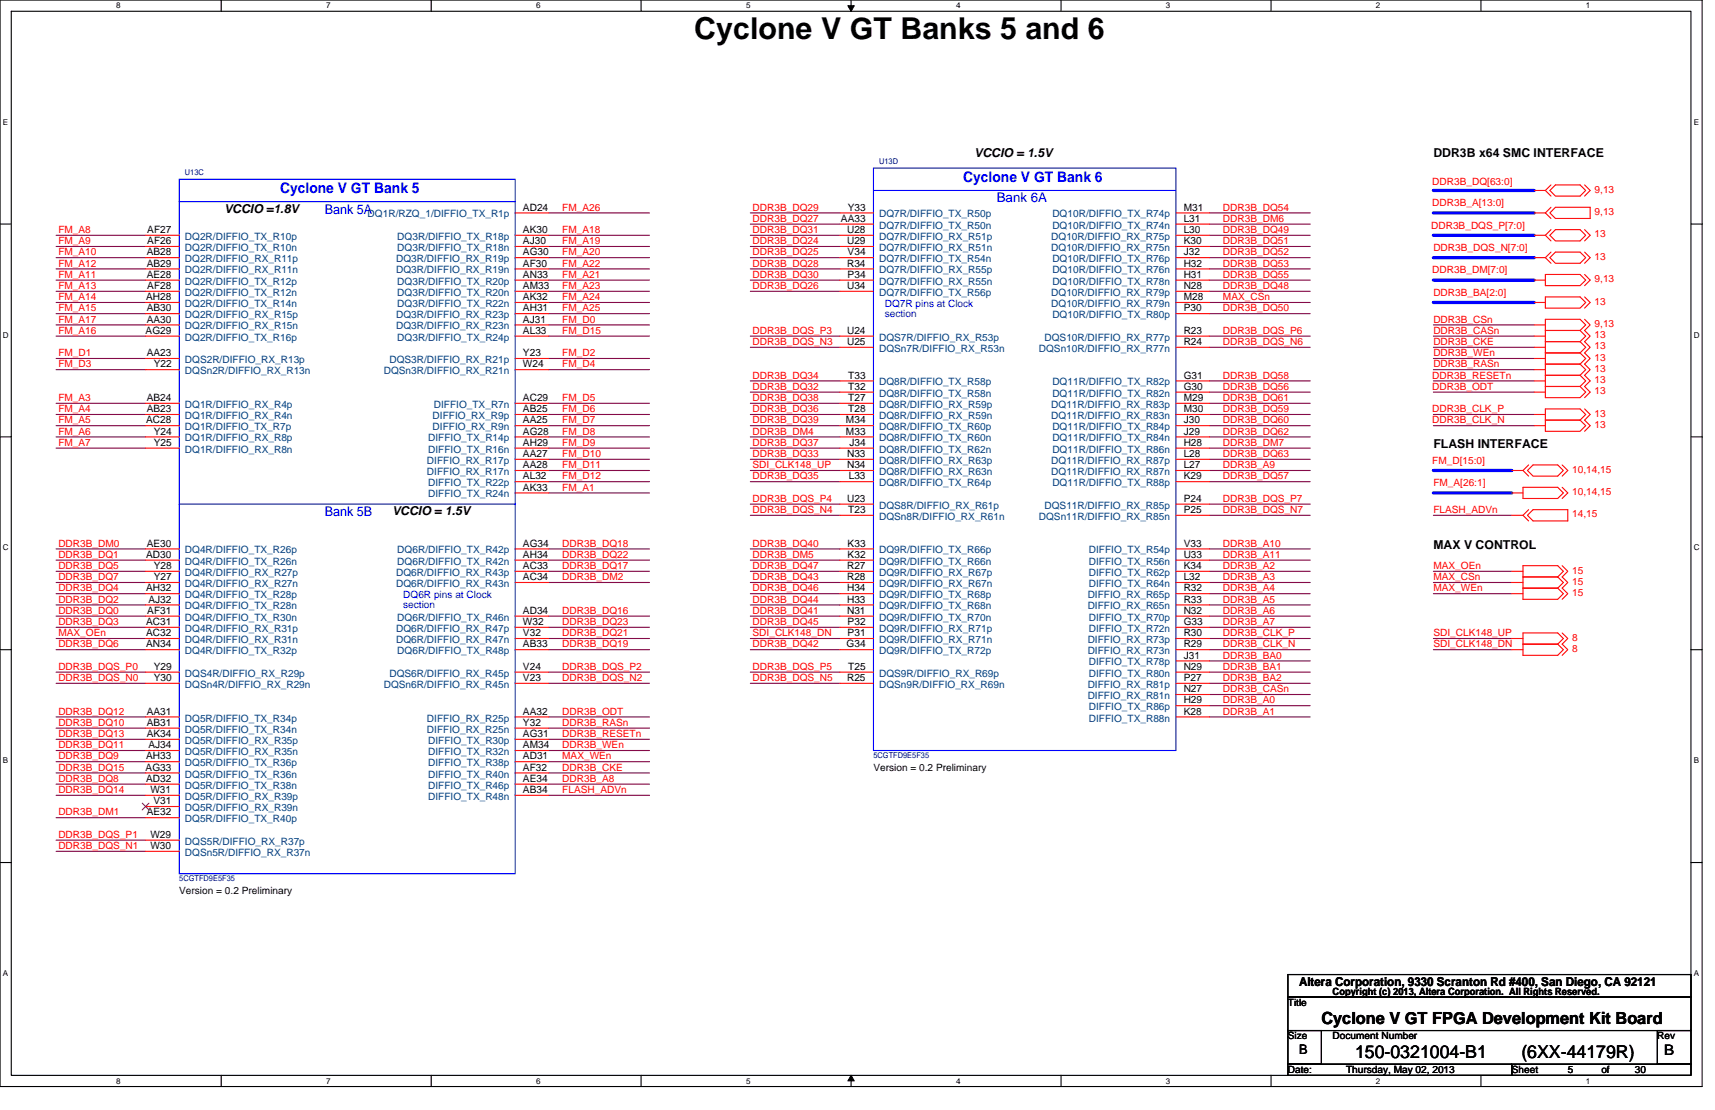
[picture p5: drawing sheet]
<svg xmlns="http://www.w3.org/2000/svg" width="432mm" height="279mm" viewBox="0 0 432 279" stroke-linecap="round" stroke-linejoin="round" font-family="sans-serif">
<defs><g id="words">
<text font-size="7.6" x="174.8" y="9.7">Cyclone V GT Banks 5 and 6</text>
<g font-size="4.5">
<text x="341.2" y="266.3">150-0321004-B1</text>
<text x="383.1" y="266.3">(6XX-44179R)</text>
</g>
<text font-size="4.2" x="332.7" y="257.7">Cyclone V GT FPGA Development Kit Board</text>
<g font-size="3.7" fill="#00f">
<text x="242.5" y="45.7">Cyclone V GT Bank 6</text>
<text x="70.5" y="48.5">Cyclone V GT Bank 5</text>
</g>
<text font-size="3.7" x="419" y="265.5">B</text>
<g font-size="3.4" fill="#00f">
<text x="81.8" y="53.8">Bank 5A</text>
<text x="251" y="51">Bank 6A</text>
<text x="81.8" y="129.9">Bank 5B</text>
</g>
<text font-size="3.4" x="327.1" y="265.2">B</text>
<g font-size="3.1">
<text x="245.3" y="39.5">VCCIO = 1.5V</text>
<text x="360.9" y="39.5">DDR3B x64 SMC INTERFACE</text>
<text x="56.4" y="53.6">VCCIO =1.8V</text>
<text x="360.9" y="112.8">FLASH INTERFACE</text>
<text x="98.7" y="129.8">VCCIO = 1.5V</text>
<text x="360.9" y="138.2">MAX V CONTROL</text>
<text x="327.1" y="248.2">Altera Corporation, 9330 Scranton Rd #400, San Diego, CA 92121</text>
</g>
<g font-size="2.5" fill="#f00">
<text x="360.6" y="46.5">DDR3B_DQ[63:0]</text>
<text x="141.6" y="53">FM_A26</text>
<text x="189.5" y="53">DDR3B_DQ29</text>
<text x="307.9" y="53">DDR3B_DQ54</text>
<text x="360.6" y="51.9">DDR3B_A[13:0]</text>
<text x="401.5" y="48.5">9,13</text>
<text x="14.7" y="58.7">FM_A8</text>
<text x="141.6" y="58.7">FM_A18</text>
<text x="189.5" y="55.8">DDR3B_DQ27</text>
<text x="189.5" y="58.7">DDR3B_DQ31</text>
<text x="307.9" y="58.7">DDR3B_DQ49</text>
<text x="307.9" y="55.8">DDR3B_DM6</text>
<text x="360.3" y="57.5">DDR3B_DQS_P[7:0]</text>
<text x="401.5" y="54.1">9,13</text>
<text x="401.5" y="59.8">13</text>
<text x="14.7" y="61.5">FM_A9</text>
<text x="14.7" y="64.3">FM_A10</text>
<text x="141.6" y="61.5">FM_A19</text>
<text x="141.6" y="64.3">FM_A20</text>
<text x="189.5" y="61.5">DDR3B_DQ24</text>
<text x="189.5" y="64.3">DDR3B_DQ25</text>
<text x="307.9" y="64.3">DDR3B_DQ52</text>
<text x="307.9" y="61.5">DDR3B_DQ51</text>
<text x="360.9" y="63.2">DDR3B_DQS_N[7:0]</text>
<text x="401.5" y="65.4">13</text>
<text x="14.7" y="67.1">FM_A12</text>
<text x="14.7" y="69.9">FM_A11</text>
<text x="141.6" y="69.9">FM_A21</text>
<text x="141.6" y="67.1">FM_A22</text>
<text x="189.5" y="69.9">DDR3B_DQ30</text>
<text x="189.5" y="67.1">DDR3B_DQ28</text>
<text x="307.9" y="69.9">DDR3B_DQ55</text>
<text x="307.9" y="67.1">DDR3B_DQ53</text>
<text x="360.6" y="68.8">DDR3B_DM[7:0]</text>
<text x="401.5" y="71.1">9,13</text>
<text x="14.7" y="75.6">FM_A14</text>
<text x="14.7" y="72.7">FM_A13</text>
<text x="141.6" y="72.7">FM_A23</text>
<text x="141.6" y="75.6">FM_A24</text>
<text x="189.5" y="72.7">DDR3B_DQ26</text>
<text x="307.9" y="75.6">MAX_CSn</text>
<text x="307.9" y="72.7">DDR3B_DQ48</text>
<text x="360.9" y="74.4">DDR3B_BA[2:0]</text>
<text x="401.5" y="76.7">13</text>
<text x="14.7" y="81.2">FM_A17</text>
<text x="14.7" y="78.4">FM_A15</text>
<text x="141.6" y="78.4">FM_A25</text>
<text x="141.6" y="81.2">FM_D0</text>
<text x="307.9" y="78.4">DDR3B_DQ50</text>
<text x="360.9" y="81.2">DDR3B_CSn</text>
<text x="401.5" y="82.3">9,13</text>
<text x="14.7" y="89.7">FM_D1</text>
<text x="14.7" y="84">FM_A16</text>
<text x="141.6" y="89.7">FM_D2</text>
<text x="141.6" y="84">FM_D15</text>
<text x="189.5" y="84">DDR3B_DQS_P3</text>
<text x="189.5" y="86.8">DDR3B_DQS_N3</text>
<text x="307.9" y="84">DDR3B_DQS_P6</text>
<text x="307.9" y="86.8">DDR3B_DQS_N6</text>
<text x="360.9" y="84">DDR3B_CASn</text>
<text x="360.9" y="86.8">DDR3B_CKE</text>
<text x="360.9" y="89.7">DDR3B_WEn</text>
<text x="401.5" y="85.2">13</text>
<text x="401.5" y="88">13</text>
<text x="14.7" y="92.5">FM_D3</text>
<text x="141.6" y="92.5">FM_D4</text>
<text x="189.5" y="95.3">DDR3B_DQ34</text>
<text x="307.9" y="95.3">DDR3B_DQ58</text>
<text x="360.6" y="95.3">DDR3B_RESETn</text>
<text x="360.9" y="92.5">DDR3B_RASn</text>
<text x="401.5" y="90.8">13</text>
<text x="401.5" y="93.6">13</text>
<text x="14.7" y="100.9">FM_A3</text>
<text x="141.6" y="100.9">FM_D5</text>
<text x="189.5" y="100.9">DDR3B_DQ38</text>
<text x="189.5" y="98.1">DDR3B_DQ32</text>
<text x="307.9" y="100.9">DDR3B_DQ61</text>
<text x="307.9" y="98.1">DDR3B_DQ56</text>
<text x="360.6" y="98.1">DDR3B_ODT</text>
<text x="401.5" y="99.3">13</text>
<text x="401.5" y="96.4">13</text>
<text x="14.7" y="103.8">FM_A4</text>
<text x="14.7" y="106.6">FM_A5</text>
<text x="141.6" y="106.6">FM_D7</text>
<text x="141.6" y="103.8">FM_D6</text>
<text x="189.5" y="106.6">DDR3B_DQ39</text>
<text x="189.5" y="103.8">DDR3B_DQ36</text>
<text x="307.9" y="103.8">DDR3B_DQ59</text>
<text x="307.9" y="106.6">DDR3B_DQ60</text>
<text x="360.6" y="103.8">DDR3B_CLK_P</text>
<text x="360.6" y="106.6">DDR3B_CLK_N</text>
<text x="401.5" y="104.9">13</text>
<text x="401.5" y="107.7">13</text>
<text x="14.7" y="112.2">FM_A7</text>
<text x="14.7" y="109.4">FM_A6</text>
<text x="141.6" y="112.2">FM_D9</text>
<text x="141.6" y="109.4">FM_D8</text>
<text x="189.5" y="112.2">DDR3B_DQ37</text>
<text x="189.5" y="109.4">DDR3B_DM4</text>
<text x="307.9" y="109.4">DDR3B_DQ62</text>
<text x="307.9" y="112.2">DDR3B_DM7</text>
<text x="141.6" y="117.9">FM_D11</text>
<text x="141.6" y="115">FM_D10</text>
<text x="189.5" y="115">DDR3B_DQ33</text>
<text x="189.5" y="117.9">SDI_CLK148_UP</text>
<text x="307.9" y="115">DDR3B_DQ63</text>
<text x="307.9" y="117.9">DDR3B_A9</text>
<text x="360.6" y="116.7">FM_D[15:0]</text>
<text x="395.9" y="119">10,14,15</text>
<text x="141.6" y="123.5">FM_A1</text>
<text x="141.6" y="120.7">FM_D12</text>
<text x="189.5" y="120.7">DDR3B_DQ35</text>
<text x="307.9" y="120.7">DDR3B_DQ57</text>
<text x="360.9" y="122.4">FM_A[26:1]</text>
<text x="395.9" y="124.6">10,14,15</text>
<text x="189.5" y="126.3">DDR3B_DQS_P4</text>
<text x="189.5" y="129.1">DDR3B_DQS_N4</text>
<text x="307.9" y="126.3">DDR3B_DQS_P7</text>
<text x="307.9" y="129.1">DDR3B_DQS_N7</text>
<text x="360.9" y="129.1">FLASH_ADVn</text>
<text x="395.9" y="130.3">14,15</text>
<text x="14.7" y="137.6">DDR3B_DM0</text>
<text x="141.6" y="137.6">DDR3B_DQ18</text>
<text x="189.5" y="137.6">DDR3B_DQ40</text>
<text x="307.9" y="137.6">DDR3B_A10</text>
<text x="14.7" y="143.2">DDR3B_DQ5</text>
<text x="14.7" y="140.4">DDR3B_DQ1</text>
<text x="141.6" y="140.4">DDR3B_DQ22</text>
<text x="141.6" y="143.2">DDR3B_DQ17</text>
<text x="189.5" y="143.2">DDR3B_DQ47</text>
<text x="189.5" y="140.4">DDR3B_DM5</text>
<text x="307.9" y="140.4">DDR3B_A11</text>
<text x="307.9" y="143.2">DDR3B_A2</text>
<text x="360.9" y="143.2">MAX_OEn</text>
<text x="14.7" y="148.9">DDR3B_DQ4</text>
<text x="14.7" y="146">DDR3B_DQ7</text>
<text x="141.6" y="146">DDR3B_DM2</text>
<text x="189.5" y="148.9">DDR3B_DQ46</text>
<text x="189.5" y="146">DDR3B_DQ43</text>
<text x="307.9" y="146">DDR3B_A3</text>
<text x="307.9" y="148.9">DDR3B_A4</text>
<text x="360.9" y="146">MAX_CSn</text>
<text x="360.9" y="148.9">MAX_WEn</text>
<text x="395.9" y="147.2">15</text>
<text x="395.9" y="150">15</text>
<text x="395.9" y="144.4">15</text>
<text x="14.7" y="154.5">DDR3B_DQ0</text>
<text x="14.7" y="151.7">DDR3B_DQ2</text>
<text x="141.6" y="154.5">DDR3B_DQ16</text>
<text x="189.5" y="154.5">DDR3B_DQ41</text>
<text x="189.5" y="151.7">DDR3B_DQ44</text>
<text x="307.9" y="154.5">DDR3B_A6</text>
<text x="307.9" y="151.7">DDR3B_A5</text>
<text x="14.7" y="157.3">DDR3B_DQ3</text>
<text x="14.7" y="160.1">MAX_OEn</text>
<text x="141.6" y="160.1">DDR3B_DQ21</text>
<text x="141.6" y="157.3">DDR3B_DQ23</text>
<text x="189.5" y="157.3">DDR3B_DQ45</text>
<text x="189.5" y="160.1">SDI_CLK148_DN</text>
<text x="307.9" y="157.3">DDR3B_A7</text>
<text x="307.9" y="160.1">DDR3B_CLK_P</text>
<text x="360.9" y="160.1">SDI_CLK148_UP</text>
<text x="395.9" y="161.3">8</text>
<text x="14.7" y="163">DDR3B_DQ6</text>
<text x="141.6" y="163">DDR3B_DQ19</text>
<text x="189.5" y="163">DDR3B_DQ42</text>
<text x="307.9" y="163">DDR3B_CLK_N</text>
<text x="307.9" y="165.8">DDR3B_BA0</text>
<text x="360.9" y="163">SDI_CLK148_DN</text>
<text x="395.9" y="164.1">8</text>
<text x="14.7" y="168.6">DDR3B_DQS_P0</text>
<text x="14.7" y="171.4">DDR3B_DQS_N0</text>
<text x="141.6" y="168.6">DDR3B_DQS_P2</text>
<text x="141.6" y="171.4">DDR3B_DQS_N2</text>
<text x="189.5" y="168.6">DDR3B_DQS_P5</text>
<text x="189.5" y="171.4">DDR3B_DQS_N5</text>
<text x="307.9" y="171.4">DDR3B_BA2</text>
<text x="307.9" y="168.6">DDR3B_BA1</text>
<text x="14.7" y="179.9">DDR3B_DQ12</text>
<text x="141.6" y="179.9">DDR3B_ODT</text>
<text x="307.9" y="177.1">DDR3B_A0</text>
<text x="307.9" y="179.9">DDR3B_A1</text>
<text x="307.9" y="174.2">DDR3B_CASn</text>
<text x="14.7" y="185.5">DDR3B_DQ13</text>
<text x="14.7" y="182.7">DDR3B_DQ10</text>
<text x="141.6" y="185.5">DDR3B_RESETn</text>
<text x="141.6" y="182.7">DDR3B_RASn</text>
<text x="14.7" y="188.3">DDR3B_DQ11</text>
<text x="14.7" y="191.2">DDR3B_DQ9</text>
<text x="141.6" y="188.3">DDR3B_WEn</text>
<text x="141.6" y="191.2">MAX_WEn</text>
<text x="14.7" y="194">DDR3B_DQ15</text>
<text x="14.7" y="196.8">DDR3B_DQ8</text>
<text x="141.6" y="194">DDR3B_CKE</text>
<text x="141.6" y="196.8">DDR3B_A8</text>
<text x="14.7" y="199.6">DDR3B_DQ14</text>
<text x="141.6" y="199.6">FLASH_ADVn</text>
<text x="14.7" y="205.3">DDR3B_DM1</text>
<text x="14.7" y="210.9">DDR3B_DQS_P1</text>
<text x="14.7" y="213.7">DDR3B_DQS_N1</text>
</g>
<g font-size="2.5">
<text x="131.7" y="53">AD24</text>
<text x="213.5" y="53">Y33</text>
<text x="298" y="53">M31</text>
<text x="37.1" y="58.6">AF27</text>
<text x="131.7" y="58.6">AK30</text>
<text x="211.7" y="55.8">AA33</text>
<text x="213.3" y="58.6">U28</text>
<text x="298" y="58.6">L30</text>
<text x="298" y="55.8">L31</text>
<text x="36.9" y="64.3">AB28</text>
<text x="37.1" y="61.4">AF26</text>
<text x="131.7" y="61.4">AJ30</text>
<text x="131.7" y="64.3">AG30</text>
<text x="213.3" y="61.4">U29</text>
<text x="213.4" y="64.3">V34</text>
<text x="298" y="61.4">K30</text>
<text x="298" y="64.3">J32</text>
<text x="36.9" y="67.1">AB29</text>
<text x="36.9" y="69.9">AE28</text>
<text x="131.7" y="67.1">AF30</text>
<text x="131.7" y="69.9">AN33</text>
<text x="213.3" y="67.1">R34</text>
<text x="213.4" y="69.9">P34</text>
<text x="298" y="67.1">H32</text>
<text x="298" y="69.9">H31</text>
<text x="36.8" y="75.5">AH28</text>
<text x="37.1" y="72.7">AF28</text>
<text x="131.7" y="75.5">AK32</text>
<text x="131.7" y="72.7">AM33</text>
<text x="213.3" y="72.7">U34</text>
<text x="298" y="72.7">N28</text>
<text x="298" y="75.5">M28</text>
<text x="36.9" y="78.4">AB30</text>
<text x="36.9" y="81.2">AA30</text>
<text x="131.7" y="78.4">AH31</text>
<text x="131.7" y="81.2">AJ31</text>
<text x="298" y="78.4">P30</text>
<text x="36.7" y="84">AG29</text>
<text x="36.9" y="89.6">AA23</text>
<text x="131.7" y="84">AL33</text>
<text x="131.7" y="89.6">Y23</text>
<text x="213.3" y="84">U24</text>
<text x="213.3" y="86.8">U25</text>
<text x="298" y="84">R23</text>
<text x="298" y="86.8">R24</text>
<text x="38.7" y="92.5">Y22</text>
<text x="131.7" y="92.5">W24</text>
<text x="213.6" y="95.3">T33</text>
<text x="298" y="95.3">G31</text>
<text x="36.9" y="100.9">AB24</text>
<text x="131.7" y="100.9">AC29</text>
<text x="213.6" y="100.9">T27</text>
<text x="213.6" y="98.1">T32</text>
<text x="298" y="100.9">M29</text>
<text x="298" y="98.1">G30</text>
<text x="36.8" y="106.6">AC28</text>
<text x="36.9" y="103.7">AB23</text>
<text x="131.7" y="103.7">AB25</text>
<text x="131.7" y="106.6">AA25</text>
<text x="213" y="106.6">M34</text>
<text x="213.6" y="103.7">T28</text>
<text x="298" y="103.7">M30</text>
<text x="298" y="106.6">J30</text>
<text x="38.7" y="112.2">Y25</text>
<text x="38.7" y="109.4">Y24</text>
<text x="131.7" y="109.4">AG28</text>
<text x="131.7" y="112.2">AH29</text>
<text x="213" y="109.4">M33</text>
<text x="213.8" y="112.2">J34</text>
<text x="298" y="112.2">H28</text>
<text x="298" y="109.4">J29</text>
<text x="131.7" y="117.8">AA28</text>
<text x="131.7" y="115">AA27</text>
<text x="213.3" y="117.8">N34</text>
<text x="213.3" y="115">N33</text>
<text x="298" y="115">L28</text>
<text x="298" y="117.8">L27</text>
<text x="131.7" y="120.7">AL32</text>
<text x="131.7" y="123.5">AK33</text>
<text x="213.7" y="120.7">L33</text>
<text x="298" y="120.7">K29</text>
<text x="213.3" y="126.3">U23</text>
<text x="213.6" y="129.1">T23</text>
<text x="298" y="126.3">P24</text>
<text x="298" y="129.1">P25</text>
<text x="36.9" y="137.6">AE30</text>
<text x="131.7" y="137.6">AG34</text>
<text x="213.4" y="137.6">K33</text>
<text x="298" y="137.6">V33</text>
<text x="36.8" y="140.4">AD30</text>
<text x="38.7" y="143.2">Y28</text>
<text x="131.7" y="140.4">AH34</text>
<text x="131.7" y="143.2">AC33</text>
<text x="213.3" y="143.2">R27</text>
<text x="213.4" y="140.4">K32</text>
<text x="298" y="143.2">K34</text>
<text x="298" y="140.4">U33</text>
<text x="36.8" y="148.8">AH32</text>
<text x="38.7" y="146">Y27</text>
<text x="131.7" y="146">AC34</text>
<text x="213.3" y="146">R28</text>
<text x="213.3" y="148.8">H34</text>
<text x="298" y="146">L32</text>
<text x="298" y="148.8">R32</text>
<text x="37.1" y="154.5">AF31</text>
<text x="37.4" y="151.7">AJ32</text>
<text x="131.7" y="154.5">AD34</text>
<text x="213.3" y="154.5">N31</text>
<text x="213.3" y="151.7">H33</text>
<text x="298" y="154.5">N32</text>
<text x="298" y="151.7">R33</text>
<text x="36.8" y="157.3">AC31</text>
<text x="36.8" y="160.1">AC32</text>
<text x="131.7" y="157.3">W32</text>
<text x="131.7" y="160.1">V32</text>
<text x="213.4" y="157.3">P32</text>
<text x="213.4" y="160.1">P31</text>
<text x="298" y="157.3">G33</text>
<text x="298" y="160.1">R30</text>
<text x="36.8" y="162.9">AN34</text>
<text x="131.7" y="162.9">AB33</text>
<text x="213.1" y="162.9">G34</text>
<text x="298" y="165.8">J31</text>
<text x="298" y="162.9">R29</text>
<text x="38.7" y="168.6">Y29</text>
<text x="38.7" y="171.4">Y30</text>
<text x="131.7" y="171.4">V23</text>
<text x="131.7" y="168.6">V24</text>
<text x="213.3" y="171.4">R25</text>
<text x="213.6" y="168.6">T25</text>
<text x="298" y="168.6">N29</text>
<text x="298" y="171.4">P27</text>
<text x="36.9" y="179.9">AA31</text>
<text x="131.7" y="179.9">AA32</text>
<text x="298" y="179.9">K28</text>
<text x="298" y="177">H29</text>
<text x="298" y="174.2">N27</text>
<text x="36.9" y="182.7">AB31</text>
<text x="36.9" y="185.5">AK34</text>
<text x="131.7" y="185.5">AG31</text>
<text x="131.7" y="182.7">Y32</text>
<text x="36.8" y="191.1">AH33</text>
<text x="37.4" y="188.3">AJ34</text>
<text x="131.7" y="191.1">AD31</text>
<text x="131.7" y="188.3">AM34</text>
<text x="36.7" y="194">AG33</text>
<text x="36.8" y="196.8">AD32</text>
<text x="131.7" y="194">AF32</text>
<text x="131.7" y="196.8">AE34</text>
<text x="219.9" y="194">Version = 0.2 Preliminary</text>
<text x="37.9" y="199.6">W31</text>
<text x="38.6" y="202.4">V31</text>
<text x="131.7" y="199.6">AB34</text>
<text x="36.9" y="205.2">AE32</text>
<text x="37.9" y="213.7">W30</text>
<text x="37.9" y="210.9">W29</text>
<text x="45.1" y="225">Version = 0.2 Preliminary</text>
<text x="335.5" y="250.4">Copyright (c) 2013, Altera Corporation. All Rights Reserved.</text>
<text x="324.3" y="253.2">Title</text>
<text x="324.3" y="261.6">Size</text>
<text x="335.5" y="261.6">Document Number</text>
<text x="417.3" y="261.6">Rev</text>
<text x="324.3" y="270.1">Date:</text>
<text x="338.9" y="270.1">Thursday, May 02, 2013</text>
<text x="380.6" y="270.1">Sheet</text>
<text x="394.7" y="270.1">5</text>
<text x="403.2" y="270.1">of</text>
<text x="411.6" y="270.1">30</text>
</g>
<g font-size="2.5" fill="#004080">
<text x="92.6" y="54.7">DQ1R/RZQ_1/DIFFIO_TX_R1p</text>
<text x="221.3" y="57.6">DQ7R/DIFFIO_TX_R50n</text>
<text x="221.3" y="54.7">DQ7R/DIFFIO_TX_R50p</text>
<text x="265" y="57.6">DQ10R/DIFFIO_TX_R74n</text>
<text x="265" y="54.7">DQ10R/DIFFIO_TX_R74p</text>
<text x="46.5" y="63.2">DQ2R/DIFFIO_TX_R10n</text>
<text x="46.5" y="60.4">DQ2R/DIFFIO_TX_R10p</text>
<text x="46.5" y="66">DQ2R/DIFFIO_RX_R11p</text>
<text x="99.7" y="66">DQ3R/DIFFIO_RX_R19p</text>
<text x="100" y="63.2">DQ3R/DIFFIO_TX_R18n</text>
<text x="100" y="60.4">DQ3R/DIFFIO_TX_R18p</text>
<text x="221.3" y="63.2">DQ7R/DIFFIO_RX_R51n</text>
<text x="221.3" y="60.4">DQ7R/DIFFIO_RX_R51p</text>
<text x="221.3" y="66">DQ7R/DIFFIO_TX_R54n</text>
<text x="264.7" y="63.2">DQ10R/DIFFIO_RX_R75n</text>
<text x="264.7" y="60.4">DQ10R/DIFFIO_RX_R75p</text>
<text x="265" y="66">DQ10R/DIFFIO_TX_R76p</text>
<text x="46.5" y="68.8">DQ2R/DIFFIO_RX_R11n</text>
<text x="46.5" y="71.6">DQ2R/DIFFIO_TX_R12p</text>
<text x="99.7" y="68.8">DQ3R/DIFFIO_RX_R19n</text>
<text x="100" y="71.6">DQ3R/DIFFIO_TX_R20p</text>
<text x="221.3" y="71.6">DQ7R/DIFFIO_RX_R55n</text>
<text x="221.3" y="68.8">DQ7R/DIFFIO_RX_R55p</text>
<text x="265" y="68.8">DQ10R/DIFFIO_TX_R76n</text>
<text x="265" y="71.6">DQ10R/DIFFIO_TX_R78n</text>
<text x="46.5" y="77.3">DQ2R/DIFFIO_TX_R14n</text>
<text x="46.5" y="74.5">DQ2R/DIFFIO_TX_R12n</text>
<text x="100" y="77.3">DQ3R/DIFFIO_TX_R22n</text>
<text x="100" y="74.5">DQ3R/DIFFIO_TX_R20n</text>
<text x="221.3" y="74.5">DQ7R/DIFFIO_TX_R56p</text>
<text x="264.7" y="74.5">DQ10R/DIFFIO_RX_R79p</text>
<text x="264.7" y="77.3">DQ10R/DIFFIO_RX_R79n</text>
<text x="46.5" y="80.1">DQ2R/DIFFIO_RX_R15p</text>
<text x="46.5" y="82.9">DQ2R/DIFFIO_RX_R15n</text>
<text x="99.7" y="80.1">DQ3R/DIFFIO_RX_R23p</text>
<text x="99.7" y="82.9">DQ3R/DIFFIO_RX_R23n</text>
<text x="265" y="80.1">DQ10R/DIFFIO_TX_R80p</text>
<text x="46.5" y="85.7">DQ2R/DIFFIO_TX_R16p</text>
<text x="100" y="85.7">DQ3R/DIFFIO_TX_R24p</text>
<text x="221.3" y="85.7">DQS7R/DIFFIO_RX_R53p</text>
<text x="221.3" y="88.6">DQSn7R/DIFFIO_RX_R53n</text>
<text x="261.6" y="88.6">DQSn10R/DIFFIO_RX_R77n</text>
<text x="263" y="85.7">DQS10R/DIFFIO_RX_R77p</text>
<text x="46.5" y="94.2">DQSn2R/DIFFIO_RX_R13n</text>
<text x="46.5" y="91.4">DQS2R/DIFFIO_RX_R13p</text>
<text x="96.6" y="94.2">DQSn3R/DIFFIO_RX_R21n</text>
<text x="98" y="91.4">DQS3R/DIFFIO_RX_R21p</text>
<text x="221.3" y="97">DQ8R/DIFFIO_TX_R58p</text>
<text x="221.3" y="99.8">DQ8R/DIFFIO_TX_R58n</text>
<text x="265" y="97">DQ11R/DIFFIO_TX_R82p</text>
<text x="265" y="99.8">DQ11R/DIFFIO_TX_R82n</text>
<text x="46.5" y="102.7">DQ1R/DIFFIO_RX_R4p</text>
<text x="46.5" y="105.5">DQ1R/DIFFIO_RX_R4n</text>
<text x="108.9" y="105.5">DIFFIO_RX_R9p</text>
<text x="109.2" y="102.7">DIFFIO_TX_R7n</text>
<text x="221.3" y="102.7">DQ8R/DIFFIO_RX_R59p</text>
<text x="221.3" y="105.5">DQ8R/DIFFIO_RX_R59n</text>
<text x="264.7" y="105.5">DQ11R/DIFFIO_RX_R83n</text>
<text x="264.7" y="102.7">DQ11R/DIFFIO_RX_R83p</text>
<text x="46.5" y="108.3">DQ1R/DIFFIO_TX_R7p</text>
<text x="46.5" y="113.9">DQ1R/DIFFIO_RX_R8n</text>
<text x="46.5" y="111.1">DQ1R/DIFFIO_RX_R8p</text>
<text x="107.8" y="111.1">DIFFIO_TX_R14p</text>
<text x="107.8" y="113.9">DIFFIO_TX_R16n</text>
<text x="108.9" y="108.3">DIFFIO_RX_R9n</text>
<text x="221.3" y="113.9">DQ8R/DIFFIO_TX_R62n</text>
<text x="221.3" y="111.1">DQ8R/DIFFIO_TX_R60n</text>
<text x="221.3" y="108.3">DQ8R/DIFFIO_TX_R60p</text>
<text x="265" y="108.3">DQ11R/DIFFIO_TX_R84p</text>
<text x="265" y="113.9">DQ11R/DIFFIO_TX_R86n</text>
<text x="265" y="111.1">DQ11R/DIFFIO_TX_R84n</text>
<text x="107.5" y="119.6">DIFFIO_RX_R17n</text>
<text x="107.5" y="116.8">DIFFIO_RX_R17p</text>
<text x="221.3" y="119.6">DQ8R/DIFFIO_RX_R63n</text>
<text x="221.3" y="116.8">DQ8R/DIFFIO_RX_R63p</text>
<text x="264.7" y="116.8">DQ11R/DIFFIO_RX_R87p</text>
<text x="264.7" y="119.6">DQ11R/DIFFIO_RX_R87n</text>
<text x="107.8" y="122.4">DIFFIO_TX_R22p</text>
<text x="107.8" y="125.2">DIFFIO_TX_R24n</text>
<text x="221.3" y="122.4">DQ8R/DIFFIO_TX_R64p</text>
<text x="265" y="122.4">DQ11R/DIFFIO_TX_R88p</text>
<text x="221.3" y="128">DQS8R/DIFFIO_RX_R61p</text>
<text x="221.3" y="130.9">DQSn8R/DIFFIO_RX_R61n</text>
<text x="261.6" y="130.9">DQSn11R/DIFFIO_RX_R85n</text>
<text x="263" y="128">DQS11R/DIFFIO_RX_R85p</text>
<text x="46.5" y="142.1">DQ4R/DIFFIO_TX_R26n</text>
<text x="46.5" y="139.3">DQ4R/DIFFIO_TX_R26p</text>
<text x="100" y="142.1">DQ6R/DIFFIO_TX_R42n</text>
<text x="100" y="139.3">DQ6R/DIFFIO_TX_R42p</text>
<text x="221.3" y="139.3">DQ9R/DIFFIO_TX_R66p</text>
<text x="221.3" y="142.1">DQ9R/DIFFIO_TX_R66n</text>
<text x="274.2" y="142.1">DIFFIO_TX_R56n</text>
<text x="274.2" y="139.3">DIFFIO_TX_R54p</text>
<text x="46.5" y="144.9">DQ4R/DIFFIO_RX_R27p</text>
<text x="46.5" y="147.8">DQ4R/DIFFIO_RX_R27n</text>
<text x="99.7" y="147.8">DQ6R/DIFFIO_RX_R43n</text>
<text x="99.7" y="144.9">DQ6R/DIFFIO_RX_R43p</text>
<text x="221.3" y="147.8">DQ9R/DIFFIO_RX_R67n</text>
<text x="221.3" y="144.9">DQ9R/DIFFIO_RX_R67p</text>
<text x="274.2" y="147.8">DIFFIO_TX_R64n</text>
<text x="274.2" y="144.9">DIFFIO_TX_R62p</text>
<text x="46.5" y="150.6">DQ4R/DIFFIO_TX_R28p</text>
<text x="46.5" y="153.4">DQ4R/DIFFIO_TX_R28n</text>
<text x="221.3" y="153.4">DQ9R/DIFFIO_TX_R68n</text>
<text x="221.3" y="150.6">DQ9R/DIFFIO_TX_R68p</text>
<text x="273.9" y="150.6">DIFFIO_RX_R65p</text>
<text x="273.9" y="153.4">DIFFIO_RX_R65n</text>
<text x="46.5" y="159">DQ4R/DIFFIO_RX_R31p</text>
<text x="46.5" y="156.2">DQ4R/DIFFIO_TX_R30n</text>
<text x="46.5" y="161.9">DQ4R/DIFFIO_RX_R31n</text>
<text x="99.7" y="159">DQ6R/DIFFIO_RX_R47p</text>
<text x="99.7" y="161.9">DQ6R/DIFFIO_RX_R47n</text>
<text x="100" y="156.2">DQ6R/DIFFIO_TX_R46n</text>
<text x="221.3" y="156.2">DQ9R/DIFFIO_TX_R70n</text>
<text x="221.3" y="159">DQ9R/DIFFIO_RX_R71p</text>
<text x="221.3" y="161.9">DQ9R/DIFFIO_RX_R71n</text>
<text x="273.9" y="161.9">DIFFIO_RX_R73p</text>
<text x="274.2" y="156.2">DIFFIO_TX_R70p</text>
<text x="274.2" y="159">DIFFIO_TX_R72n</text>
<text x="46.5" y="164.7">DQ4R/DIFFIO_TX_R32p</text>
<text x="100" y="164.7">DQ6R/DIFFIO_TX_R48p</text>
<text x="221.3" y="164.7">DQ9R/DIFFIO_TX_R72p</text>
<text x="273.9" y="164.7">DIFFIO_RX_R73n</text>
<text x="274.2" y="167.5">DIFFIO_TX_R78p</text>
<text x="46.5" y="170.3">DQS4R/DIFFIO_RX_R29p</text>
<text x="46.5" y="173.1">DQSn4R/DIFFIO_RX_R29n</text>
<text x="96.6" y="173.1">DQSn6R/DIFFIO_RX_R45n</text>
<text x="98" y="170.3">DQS6R/DIFFIO_RX_R45p</text>
<text x="221.3" y="170.3">DQS9R/DIFFIO_RX_R69p</text>
<text x="221.3" y="173.1">DQSn9R/DIFFIO_RX_R69n</text>
<text x="273.9" y="173.1">DIFFIO_RX_R81p</text>
<text x="274.2" y="170.3">DIFFIO_TX_R80n</text>
<text x="273.9" y="176">DIFFIO_RX_R81n</text>
<text x="274.2" y="178.8">DIFFIO_TX_R86p</text>
<text x="46.5" y="184.4">DQ5R/DIFFIO_TX_R34n</text>
<text x="46.5" y="181.6">DQ5R/DIFFIO_TX_R34p</text>
<text x="107.5" y="181.6">DIFFIO_RX_R25p</text>
<text x="107.5" y="184.4">DIFFIO_RX_R25n</text>
<text x="274.2" y="181.6">DIFFIO_TX_R88n</text>
<text x="46.5" y="187.2">DQ5R/DIFFIO_RX_R35p</text>
<text x="46.5" y="190.1">DQ5R/DIFFIO_RX_R35n</text>
<text x="107.8" y="187.2">DIFFIO_TX_R30p</text>
<text x="107.8" y="190.1">DIFFIO_TX_R32n</text>
<text x="46.5" y="192.9">DQ5R/DIFFIO_TX_R36p</text>
<text x="46.5" y="195.7">DQ5R/DIFFIO_TX_R36n</text>
<text x="107.8" y="195.7">DIFFIO_TX_R40n</text>
<text x="107.8" y="192.9">DIFFIO_TX_R38p</text>
<text x="46.5" y="198.5">DQ5R/DIFFIO_TX_R38n</text>
<text x="46.5" y="201.3">DQ5R/DIFFIO_RX_R39p</text>
<text x="107.8" y="201.3">DIFFIO_TX_R48n</text>
<text x="107.8" y="198.5">DIFFIO_TX_R46p</text>
<text x="46.5" y="207">DQ5R/DIFFIO_TX_R40p</text>
<text x="46.5" y="204.2">DQ5R/DIFFIO_RX_R39n</text>
<text x="46.5" y="215.4">DQSn5R/DIFFIO_RX_R37n</text>
<text x="46.5" y="212.6">DQS5R/DIFFIO_RX_R37p</text>
</g>
<g font-size="2.5" fill="#00f">
<text x="222.8" y="77.3">DQ7R pins at Clock</text>
<text x="222.8" y="79.9">section</text>
<text x="101.5" y="150.6">DQ6R pins at Clock</text>
<text x="101.5" y="153.2">section</text>
</g>
<g font-size="2">
<text x="29.3" y="2.1">8</text>
<text x="82.1" y="2.1">7</text>
<text x="135" y="2.1">6</text>
<text x="187.8" y="2.1">5</text>
<text x="240.7" y="2.1">4</text>
<text x="293.6" y="2.1">3</text>
<text x="346.4" y="2.1">2</text>
<text x="399.3" y="2.1">1</text>
<text x=".7" y="31.4">E</text>
<text x="426.5" y="31.4">E</text>
<text x=".7" y="85">D</text>
<text x="426.5" y="85">D</text>
<text x=".7" y="138.6">C</text>
<text x="426.5" y="138.6">C</text>
<text x=".7" y="192.1">B</text>
<text x="426.5" y="192.1">B</text>
<text x=".7" y="245.7">A</text>
<text x="426.5" y="245.7">A</text>
<text x="29.3" y="272.8">8</text>
<text x="82.1" y="272.8">7</text>
<text x="135" y="272.8">6</text>
<text x="187.8" y="272.8">5</text>
<text x="240.7" y="272.8">4</text>
<text x="293.6" y="272.8">3</text>
<text x="346.4" y="272.8">2</text>
<text x="399.3" y="272.8">1</text>
</g>
<g font-size="2" fill="#000080">
<text x="221.3" y="41.3">U13D</text>
<text x="46.5" y="44.1">U13C</text>
<text x="219.9" y="190.7">5CGTFD9E5F35</text>
<text x="45.1" y="221.7">5CGTFD9E5F35</text>
</g>
</g></defs>
<path d="M0 0h428.6v273.5h-428.6zM2.8 2.8h422.9v267.9h-422.9z" fill="none" stroke="#000" stroke-width=".28"/>
<g fill="#fff">
<path d="M29.3 .3h1.1v2.3h-1.1z"/>
<path d="M29.3 271h1.1v2.2h-1.1z"/>
</g>
<path d="M55.7 0v2.8M55.7 270.7v2.8" fill="none" stroke="#000" stroke-width=".28"/>
<g fill="#fff">
<path d="M82.1 .3h1.1v2.3h-1.1z"/>
<path d="M82.1 271h1.1v2.2h-1.1z"/>
</g>
<path d="M108.6 0v2.8M108.6 270.7v2.8" fill="none" stroke="#000" stroke-width=".28"/>
<g fill="#fff">
<path d="M135 .3h1.1v2.3h-1.1z"/>
<path d="M135 271h1.1v2.2h-1.1z"/>
</g>
<path d="M161.4 0v2.8M161.4 270.7v2.8" fill="none" stroke="#000" stroke-width=".28"/>
<g fill="#fff">
<path d="M187.8 .3h1.2v2.3h-1.2z"/>
<path d="M187.8 271h1.2v2.2h-1.2z"/>
</g>
<path d="M214.3 0v2.8M214.3 270.7v2.8" fill="none" stroke="#000" stroke-width=".28"/>
<path d="M213.5 1.4h1.6l-.8 1.4zM214.3 270.7l.8 1.4h-1.6z" fill="#000" stroke="#000" stroke-width=".25"/>
<g fill="#fff">
<path d="M240.7 .3h1.1v2.3h-1.1z"/>
<path d="M240.7 271h1.1v2.2h-1.1z"/>
</g>
<path d="M267.1 0v2.8M267.1 270.7v2.8" fill="none" stroke="#000" stroke-width=".28"/>
<g fill="#fff">
<path d="M293.6 .3h1.1v2.3h-1.1z"/>
<path d="M293.6 271h1.1v2.2h-1.1z"/>
</g>
<path d="M320 0v2.8M320 270.7v2.8" fill="none" stroke="#000" stroke-width=".28"/>
<g fill="#fff">
<path d="M346.4 .3h1.2v2.3h-1.2z"/>
<path d="M346.4 271h1.2v2.2h-1.2z"/>
</g>
<path d="M372.9 0v2.8M372.9 270.7v2.8" fill="none" stroke="#000" stroke-width=".28"/>
<g fill="#fff">
<path d="M399.3 .3h1.1v2.3h-1.1z"/>
<path d="M399.3 271h1.1v2.2h-1.1z"/>
<path d="M.7 29.6h1.4v2.3h-1.4z"/>
<path d="M426.5 29.6h1.3v2.3h-1.3z"/>
<path d="M.7 83.2h1.5v2.2h-1.5z"/>
<path d="M426.5 83.2h1.4v2.2h-1.4z"/>
</g>
<path d="M0 56.4h2.8M425.7 56.4h2.9" fill="none" stroke="#000" stroke-width=".28"/>
<g fill="#fff">
<path d="M.7 136.7h1.5v2.3h-1.5z"/>
<path d="M426.5 136.7h1.4v2.3h-1.4z"/>
</g>
<path d="M0 110h2.8M425.7 110h2.9" fill="none" stroke="#000" stroke-width=".28"/>
<g fill="#fff">
<path d="M.7 190.3h1.4v2.3h-1.4z"/>
<path d="M426.5 190.3h1.3v2.3h-1.3z"/>
</g>
<path d="M0 163.5h2.8M425.7 163.5h2.9" fill="none" stroke="#000" stroke-width=".28"/>
<g fill="#fff">
<path d="M.7 243.9h1.4v2.2h-1.4z"/>
<path d="M426.4 243.9h1.4v2.2h-1.4z"/>
</g>
<path d="M0 217.1h2.8M425.7 217.1h2.9M324.3 245.3h101.4v5.7h-101.4zM324.3 251h101.4v8.4h-101.4zM324.3 259.4h8.4v8.5h-8.4zM417.3 259.4h8.4v8.5h-8.4zM324.3 267.9h56.3v2.8h-56.3zM380.6 267.9h45.1v2.8h-45.1z" fill="none" stroke="#000" stroke-width=".28"/>
<path d="M360.9 47.9h25.4M360.9 59.2h25.4M360.9 53.6h25.4M360.9 70.5h25.4M360.9 76.1h25.4M360.9 64.9h25.4M360.9 118.4h19.7M360.9 124.1h19.7" fill="none" stroke="#00f" stroke-width=".83"/>
<g fill="none" stroke="#800040" stroke-width=".28">
<path d="M14.1 59.2h22.6M138.2 59.2h25.3M138.2 53.6h25.3M188.9 53.6h22.6M188.9 56.4h22.6M188.9 59.2h22.6M304.5 59.2h25.4M304.5 53.6h25.4M304.5 56.4h25.4M14.1 62h22.6M14.1 76.1h22.6M14.1 79h22.6"/>
<path d="M14.1 67.7h22.6M14.1 73.3h22.6M14.1 64.9h22.6M14.1 70.5h22.6M138.2 70.5h25.3M138.2 73.3h25.3M138.2 76.1h25.3M138.2 67.7h25.3M138.2 62h25.3M138.2 64.9h25.3M138.2 79h25.3M188.9 70.5h22.6"/>
<path d="M188.9 62h22.6M188.9 64.9h22.6M188.9 67.7h22.6M188.9 73.3h22.6M304.5 76.1h25.4M304.5 79h25.4M304.5 70.5h25.4M304.5 64.9h25.4M304.5 62h25.4M304.5 67.7h25.4M304.5 73.3h25.4M14.1 81.8h22.6"/>
<path d="M14.1 93h22.6M14.1 90.2h22.6M14.1 84.6h22.6M138.2 93h25.3M138.2 90.2h25.3M138.2 84.6h25.3M138.2 81.8h25.3M188.9 84.6h22.6M188.9 87.4h22.6M188.9 95.9h22.6M188.9 98.7h22.6M304.5 98.7h25.4"/>
<path d="M304.5 95.9h25.4M304.5 84.6h25.4M304.5 87.4h25.4M360.9 90.2h25.4M360.9 93h25.4M360.9 84.6h25.4M360.9 87.4h25.4M360.9 81.8h25.4M360.9 95.9h25.4M360.9 98.7h25.4M14.1 101.5h22.6M14.1 112.8h22.6"/>
<path d="M14.1 104.3h22.6M14.1 107.1h22.6M14.1 110h22.6M138.2 118.4h25.3M138.2 115.6h25.3M138.2 101.5h25.3M138.2 107.1h25.3M138.2 104.3h25.3M138.2 112.8h25.3M138.2 110h25.3M188.9 112.8h22.6M188.9 107.1h22.6"/>
<path d="M188.9 104.3h22.6M188.9 101.5h22.6M188.9 110h22.6M188.9 115.6h22.6M188.9 118.4h22.6M304.5 110h25.4M304.5 104.3h25.4M304.5 101.5h25.4M304.5 107.1h25.4M304.5 112.8h25.4M304.5 115.6h25.4M304.5 118.4h25.4"/>
<path d="M360.9 107.1h25.4M360.9 104.3h25.4M14.1 138.2h22.6M138.2 124.1h25.3M138.2 121.2h25.3M138.2 138.2h25.3M188.9 126.9h22.6M188.9 129.7h22.6M188.9 138.2h22.6M188.9 121.2h22.6M304.5 138.2h25.4M304.5 126.9h25.4"/>
<path d="M304.5 129.7h25.4M304.5 121.2h25.4M360.9 129.7h19.7M14.1 155.1h22.6M14.1 143.8h22.6M14.1 141h22.6M14.1 157.9h22.6M14.1 149.4h22.6M14.1 146.6h22.6M14.1 152.3h22.6M138.2 157.9h25.3M138.2 155.1h25.3"/>
<path d="M138.2 141h25.3M138.2 143.8h25.3M138.2 146.6h25.3M188.9 155.1h22.6M188.9 149.4h22.6M188.9 146.6h22.6M188.9 143.8h22.6M188.9 152.3h22.6M188.9 157.9h22.6M188.9 141h22.6M304.5 157.9h25.4M304.5 141h25.4"/>
<path d="M304.5 155.1h25.4M304.5 152.3h25.4M304.5 146.6h25.4M304.5 143.8h25.4M304.5 149.4h25.4M360.9 146.6h19.7M360.9 149.4h19.7M360.9 143.8h19.7M14.1 160.7h22.6M14.1 169.2h22.6M14.1 163.5h22.6M14.1 172h22.6"/>
<path d="M138.2 160.7h25.3M138.2 169.2h25.3M138.2 172h25.3M138.2 163.5h25.3M188.9 169.2h22.6M188.9 172h22.6M188.9 163.5h22.6M188.9 160.7h22.6M304.5 177.6h25.4M304.5 163.5h25.4M304.5 160.7h25.4M304.5 172h25.4"/>
<path d="M304.5 174.8h25.4M304.5 166.4h25.4M304.5 169.2h25.4M360.9 160.7h19.7M360.9 163.5h19.7M14.1 194.6h22.6M14.1 188.9h22.6M14.1 197.4h22.6M14.1 186.1h22.6M14.1 183.3h22.6M14.1 180.5h22.6M14.1 191.7h22.6"/>
<path d="M138.2 188.9h25.3M138.2 186.1h25.3M138.2 183.3h25.3M138.2 180.5h25.3M138.2 194.6h25.3M138.2 191.7h25.3M138.2 197.4h25.3M304.5 180.5h25.4M14.1 211.5h22.6M14.1 205.8h22.6M14.1 200.2h22.6M14.1 214.3h22.6"/>
<path d="M138.2 200.2h25.3"/>
</g>
<g fill="none" stroke="#f00" stroke-width=".28">
<path d="M36.7 59.2h8.4M129.7 53.6h8.5M129.7 59.2h8.5M211.5 56.4h8.4M211.5 53.6h8.4M211.5 59.2h8.4M296.1 59.2h8.4M296.1 56.4h8.4M296.1 53.6h8.4M386.3 53.6h2.8M386.3 47.9h2.8M386.3 59.2h2.8"/>
<path d="M389.1 47.9l1.4 1.5M389.1 59.2l1.4 1.4M389.1 53.6l1.4 1.4M390.2 47.9l1.4-1.4h6.2l1.4 1.4-1.4 1.5h-6.2zM390.5 46.5l-1.4 1.4M390.5 57.8l-1.4 1.4M390.5 52.2l-1.4 1.4M391.6 57.8h6.2l1.4 1.4-1.4 1.4h-6.2l-1.4-1.4zM391.6 52.2h8.8v2.8h-8.8l-1.4-1.4zM399 46.5l1.4 1.4-1.4 1.5M399 57.8l1.4 1.4-1.4 1.4M36.7 62h8.4"/>
<path d="M36.7 79h8.4M36.7 76.1h8.4M36.7 64.9h8.4M36.7 67.7h8.4M36.7 70.5h8.4M36.7 73.3h8.4M129.7 62h8.5M129.7 79h8.5M129.7 76.1h8.5M129.7 64.9h8.5M129.7 67.7h8.5M129.7 70.5h8.5"/>
<path d="M129.7 73.3h8.5M211.5 62h8.4M211.5 70.5h8.4M211.5 64.9h8.4M211.5 67.7h8.4M211.5 73.3h8.4M296.1 67.7h8.4M296.1 62h8.4M296.1 64.9h8.4M296.1 73.3h8.4M296.1 70.5h8.4M296.1 76.1h8.4"/>
<path d="M296.1 79h8.4M386.3 64.9h2.8M386.3 70.5h2.8M386.3 76.1h2.8M389.1 64.9l1.4 1.4M389.1 69.1h8.7l1.4 1.4-1.4 1.4h-8.7zM389.1 74.7h8.7l1.4 1.4-1.4 1.5h-8.7zM390.2 64.9l1.4-1.4h6.2l1.4 1.4-1.4 1.4h-6.2zM390.5 63.5l-1.4 1.4M399 63.5l1.4 1.4-1.4 1.4M399 69.1l1.4 1.4-1.4 1.4M399 74.7l1.4 1.4-1.4 1.5"/>
<path d="M36.7 81.8h8.4M36.7 84.6h8.4M36.7 93h8.4M36.7 90.2h8.4M129.7 81.8h8.5M129.7 84.6h8.5M129.7 93h8.5M129.7 90.2h8.5M211.5 84.6h8.4M211.5 87.4h8.4M211.5 95.9h8.4M211.5 98.7h8.4"/>
<path d="M296.1 84.6h8.4M296.1 95.9h8.4M296.1 87.4h8.4M296.1 98.7h8.4M386.3 84.6h2.8M386.3 87.4h2.8M386.3 81.8h2.8M386.3 90.2h2.8M386.3 93h2.8M386.3 98.7h2.8M386.3 95.9h2.8M389.1 83.2v2.8"/>
<path d="M389.1 86v2.8M389.1 83.2v-2.8h8.7l1.4 1.4-1.4 1.4M389.1 88.8v2.9M389.1 91.7v2.8M389.1 83.2h8.7M389.1 86h8.7M389.1 88.8h8.7M389.1 91.7h8.7M389.1 94.5h8.7M389.1 97.3h8.7l1.4 1.4-1.4 1.4h-8.7zM389.1 94.5v2.8M397.8 83.2l1.4 1.4-1.4 1.4"/>
<path d="M397.8 86l1.4 1.4-1.4 1.4M397.8 88.8l1.4 1.4-1.4 1.5M397.8 91.7l1.4 1.3-1.4 1.5M397.8 94.5l1.4 1.4-1.4 1.4h-8.7M399 80.4l1.4 1.4-1.4 1.4 1.4 1.4-1.4 1.4 1.4 1.4-1.4 1.4 1.4 1.4-1.4 1.5 1.4 1.3-1.4 1.5 1.4 1.4-1.4 1.4 1.4 1.4-1.4 1.4M36.7 101.5h8.4M36.7 107.1h8.4M36.7 104.3h8.4M36.7 112.8h8.4M36.7 110h8.4M129.7 118.4h8.5M129.7 115.6h8.5"/>
<path d="M129.7 101.5h8.5M129.7 104.3h8.5M129.7 110h8.5M129.7 107.1h8.5M129.7 112.8h8.5M211.5 118.4h8.4M211.5 112.8h8.4M211.5 101.5h8.4M211.5 115.6h8.4M211.5 104.3h8.4M211.5 110h8.4M211.5 107.1h8.4"/>
<path d="M296.1 104.3h8.4M296.1 107.1h8.4M296.1 101.5h8.4M296.1 112.8h8.4M296.1 110h8.4M296.1 115.6h8.4M296.1 118.4h8.4M380.6 118.4h2.9M383.5 118.4l1.4 1.4M384.6 118.4l1.4-1.4h6.2l1.4 1.4-1.4 1.4h-6.2zM384.9 117l-1.4 1.4M386.3 104.3h2.8"/>
<path d="M386.3 107.1h2.8M389.1 102.9h8.7l1.4 1.4-1.4 1.4h-8.7zM389.1 105.7h8.7l1.4 1.4-1.4 1.5h-8.7zM393.3 117l1.4 1.4-1.4 1.4M399 102.9l1.4 1.4-1.4 1.4 1.4 1.4-1.4 1.5M36.7 138.2h8.4M129.7 121.2h8.5M129.7 124.1h8.5M129.7 138.2h8.5M211.5 126.9h8.4M211.5 129.7h8.4M211.5 121.2h8.4"/>
<path d="M211.5 138.2h8.4M296.1 121.2h8.4M296.1 126.9h8.4M296.1 129.7h8.4M296.1 138.2h8.4M380.6 124.1h2.9M380.6 129.7h2.9M383.5 122.7h8.7l1.4 1.4-1.4 1.4h-8.7zM383.5 129.7l1.4 1.4M384.9 128.3l-1.4 1.4M386 128.3h8.7v2.8h-8.7l-1.4-1.4zM393.3 122.7l1.4 1.4-1.4 1.4"/>
<path d="M36.7 141h8.4M36.7 149.4h8.4M36.7 143.8h8.4M36.7 157.9h8.4M36.7 155.1h8.4M36.7 152.3h8.4M36.7 146.6h8.4M129.7 141h8.5M129.7 146.6h8.5M129.7 143.8h8.5M129.7 157.9h8.5M129.7 155.1h8.5"/>
<path d="M211.5 141h8.4M211.5 155.1h8.4M211.5 152.3h8.4M211.5 146.6h8.4M211.5 149.4h8.4M211.5 157.9h8.4M211.5 143.8h8.4M296.1 149.4h8.4M296.1 146.6h8.4M296.1 143.8h8.4M296.1 141h8.4M296.1 155.1h8.4"/>
<path d="M296.1 152.3h8.4M296.1 157.9h8.4M380.6 146.6h2.9M380.6 149.4h2.9M380.6 143.8h2.9M383.5 145.2v2.8M383.5 148v2.9h8.7l1.4-1.5-1.4-1.4M383.5 145.2v-2.8h8.7l1.4 1.4-1.4 1.4M383.5 145.2h8.7M383.5 148h8.7M392.2 145.2l1.4 1.4-1.4 1.4M393.3 142.4l1.4 1.4-1.4 1.4 1.4 1.4-1.4 1.4 1.4 1.4-1.4 1.5"/>
<path d="M393.3 159.3l1.4 1.4-1.4 1.4 1.4 1.4-1.4 1.5M36.7 163.5h8.4M36.7 169.2h8.4M36.7 160.7h8.4M36.7 172h8.4M129.7 160.7h8.5M129.7 163.5h8.5M129.7 169.2h8.5M129.7 172h8.5M211.5 163.5h8.4M211.5 169.2h8.4M211.5 160.7h8.4"/>
<path d="M211.5 172h8.4M296.1 177.6h8.4M296.1 160.7h8.4M296.1 163.5h8.4M296.1 169.2h8.4M296.1 166.4h8.4M296.1 172h8.4M296.1 174.8h8.4M380.6 160.7h2.9M380.6 163.5h2.9M383.5 162.1v-2.8h8.7l1.4 1.4-1.4 1.4M383.5 162.1v2.9h8.7l1.4-1.5-1.4-1.4"/>
<path d="M383.5 162.1h8.7M36.7 183.3h8.4M36.7 186.1h8.4M36.7 191.7h8.4M36.7 188.9h8.4M36.7 194.6h8.4M36.7 180.5h8.4M36.7 197.4h8.4M129.7 194.6h8.5M129.7 180.5h8.5M129.7 186.1h8.5M129.7 183.3h8.5"/>
<path d="M129.7 191.7h8.5M129.7 188.9h8.5M129.7 197.4h8.5M296.1 180.5h8.4M36.7 205.8h8.4M36.7 203h8.4M36.7 214.3h8.4M36.7 200.2h8.4M36.7 211.5h8.4M129.7 200.2h8.5"/>
</g>
<path d="M45.1 45.1h84.6v174.8h-84.6zM45.1 50.8h84.6M219.9 42.3h76.2v146.6h-76.2zM219.9 47.9h76.2M45.1 126.9h84.6" fill="none" stroke="#00f" stroke-width=".28"/>
<path d="M35.8 202.2l1.7 1.7M37.5 202.2l-1.7 1.7" fill="none" stroke="#804000" stroke-width=".25"/>
<use href="#words"/>
</svg>
